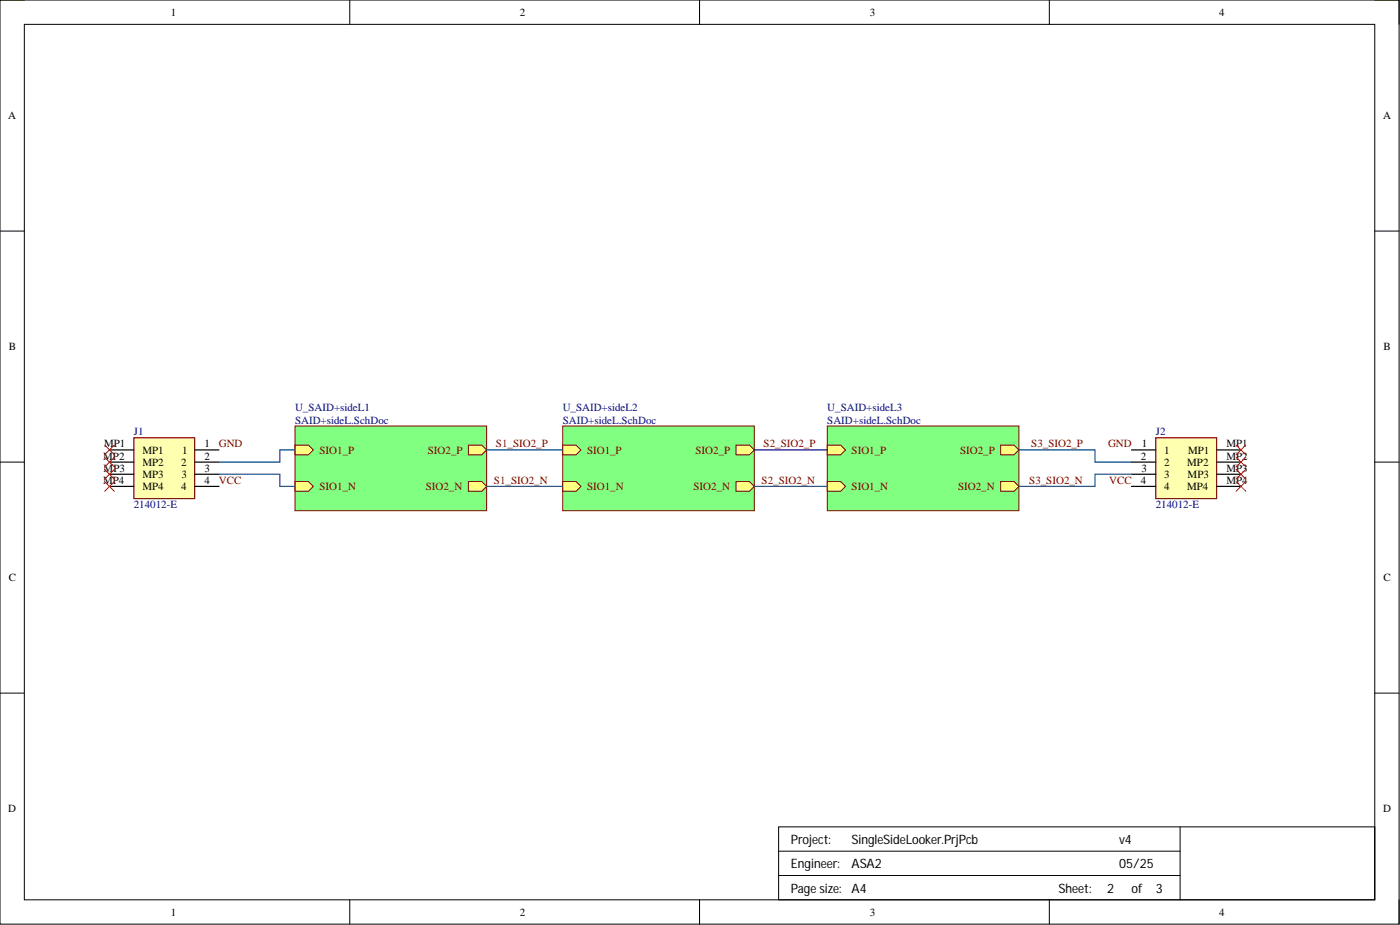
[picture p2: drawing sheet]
<svg xmlns="http://www.w3.org/2000/svg" width="292mm" height="193mm" viewBox="0 0 292 193" stroke-linecap="round" stroke-linejoin="round" font-family="sans-serif">
<defs><g id="words">
<g font-size="2.7">
<text x="165" y="176">Project:</text>
<text x="177.7" y="176">SingleSideLooker.PrjPcb</text>
<text x="233.5" y="176">v4</text>
<text x="165" y="181.1">Engineer:</text>
<text x="177.7" y="181.1">ASA2</text>
<text x="233.5" y="181.1">05/25</text>
<text x="165" y="186.2">Page size:</text>
<text x="177.7" y="186.2">A4</text>
<text x="220.8" y="186.2">Sheet:</text>
<text x="231" y="186.2">2</text>
<text x="236.1" y="186.2">of</text>
<text x="241.1" y="186.2">3</text>
</g>
<g font-size="2.3">
<text x="35.6" y="3.3">1</text>
<text x="108.4" y="3.3">2</text>
<text x="181.5" y="3.3">3</text>
<text x="254.3" y="3.3">4</text>
<text x="1.7" y="24.9">A</text>
<text x="288.6" y="24.9">A</text>
<text x="1.8" y="73.1">B</text>
<text x="288.7" y="73.1">B</text>
<text x="21.5" y="95.9">MP2</text>
<text x="21.7" y="93.4">MP1</text>
<text x="29.7" y="94.6">MP1</text>
<text x="38" y="94.6">1</text>
<text x="42.6" y="93.4">1</text>
<text x="42.6" y="95.9">2</text>
<text x="238.1" y="95.9">2</text>
<text x="238.3" y="93.4">1</text>
<text x="242.9" y="94.6">1</text>
<text x="247.9" y="94.6">MP1</text>
<text x="255.9" y="93.4">MP1</text>
<text x="255.9" y="95.9">MP2</text>
<text x="21.5" y="101">MP4</text>
<text x="21.6" y="98.4">MP3</text>
<text x="29.7" y="97.2">MP2</text>
<text x="29.7" y="99.7">MP3</text>
<text x="37.8" y="97.2">2</text>
<text x="37.9" y="99.7">3</text>
<text x="42.6" y="98.4">3</text>
<text x="42.6" y="101">4</text>
<text x="238.1" y="101">4</text>
<text x="238.1" y="98.4">3</text>
<text x="242.9" y="97.2">2</text>
<text x="242.9" y="99.7">3</text>
<text x="247.7" y="97.2">MP2</text>
<text x="247.8" y="99.7">MP3</text>
<text x="255.9" y="98.4">MP3</text>
<text x="255.9" y="101">MP4</text>
<text x="29.7" y="102.2">MP4</text>
<text x="37.8" y="102.2">4</text>
<text x="242.9" y="102.2">4</text>
<text x="247.7" y="102.2">MP4</text>
<text x="1.8" y="121.3">C</text>
<text x="288.7" y="121.3">C</text>
<text x="1.7" y="169.5">D</text>
<text x="288.6" y="169.5">D</text>
<text x="35.6" y="191">1</text>
<text x="108.4" y="191">2</text>
<text x="181.5" y="191">3</text>
<text x="254.3" y="191">4</text>
</g>
<g font-size="2.3" fill="#000080">
<text x="61.6" y="85.8">U_SAID+sideL1</text>
<text x="61.6" y="88.4">SAID+sideL.SchDoc</text>
<text x="117.4" y="85.8">U_SAID+sideL2</text>
<text x="117.4" y="88.4">SAID+sideL.SchDoc</text>
<text x="172.6" y="85.8">U_SAID+sideL3</text>
<text x="172.6" y="88.4">SAID+sideL.SchDoc</text>
<text x="27.9" y="90.8">J1</text>
<text x="241.1" y="90.8">J2</text>
<text x="27.9" y="106">214012-E</text>
<text x="241.1" y="106">214012-E</text>
</g>
<g font-size="2.3" fill="#800000">
<text x="45.7" y="93.4">GND</text>
<text x="66.6" y="94.6">SIO1_P</text>
<text x="89.3" y="94.6">SIO2_P</text>
<text x="103.5" y="93.4">S1_SIO2_P</text>
<text x="122.5" y="94.6">SIO1_P</text>
<text x="145.1" y="94.6">SIO2_P</text>
<text x="159.3" y="93.4">S2_SIO2_P</text>
<text x="177.7" y="94.6">SIO1_P</text>
<text x="200.3" y="94.6">SIO2_P</text>
<text x="215.2" y="93.4">S3_SIO2_P</text>
<text x="231.2" y="93.4">GND</text>
<text x="45.7" y="101">VCC</text>
<text x="103.1" y="101">S1_SIO2_N</text>
<text x="158.9" y="101">S2_SIO2_N</text>
<text x="214.7" y="101">S3_SIO2_N</text>
<text x="231.4" y="101">VCC</text>
<text x="66.6" y="102.2">SIO1_N</text>
<text x="88.8" y="102.2">SIO2_N</text>
<text x="122.5" y="102.2">SIO1_N</text>
<text x="144.7" y="102.2">SIO2_N</text>
<text x="177.7" y="102.2">SIO1_N</text>
<text x="199.9" y="102.2">SIO2_N</text>
</g>
</g></defs>
<g fill="none" stroke="#000" stroke-width=".21">
<path d="M0 0h291.9v192.8h-291.9zM0 0h5.1M5.1 5.1h281.7v182.6h-281.7zM73 0v5.1M146 0v5.1M218.9 0v5.1M286.8 0h5.1v5.1M0 48.2h5.1M286.8 48.2h5.1M0 96.4h5.1M286.8 96.4h5.1M0 144.6h5.1"/>
<path d="M286.8 144.6h5.1M162.5 172.5h124.3v15.2h-124.3zM162.5 177.6h83.7M246.2 172.5v15.2M73 187.7v5.1M146 187.7v5.1M162.5 182.6h83.7M218.9 187.7v5.1M291.9 187.7v5.1"/>
</g>
<path d="M27.9 91.3h12.7v12.7h-12.7z" fill-rule="evenodd" fill="#ffffb0"/>
<path d="M27.9 91.3h12.7v12.7h-12.7z" fill="none" stroke="#800000" stroke-width=".25"/>
<path d="M22.8 93.9h5.1M22.8 96.4h5.1M22.8 98.9h5.1M40.6 93.9h5.1M40.6 96.4h5.1M40.6 98.9h5.1M22.8 101.5h5.1M40.6 101.5h5.1" fill="none" stroke="#000" stroke-width=".25"/>
<path d="M241.1 91.3h12.7v12.7h-12.7z" fill-rule="evenodd" fill="#ffffb0"/>
<path d="M241.1 91.3h12.7v12.7h-12.7z" fill="none" stroke="#800000" stroke-width=".25"/>
<path d="M236.1 93.9h5M236.1 96.4h5M236.1 98.9h5M253.8 93.9h5.1M253.8 96.4h5.1M253.8 98.9h5.1M236.1 101.5h5M253.8 101.5h5.1" fill="none" stroke="#000" stroke-width=".25"/>
<g fill="none" stroke="#f00" stroke-width=".21">
<path d="M21.8 97.9l2.1 2.1M21.8 95.4l2.1 2M21.8 92.8l2.1 2.1M23.9 97.9l-2.1 2.1M23.9 95.4l-2.1 2M23.9 92.8l-2.1 2.1M257.9 97.9l2 2.1M257.9 95.4l2 2M257.9 92.8l2 2.1M259.9 97.9l-2 2.1M259.9 95.4l-2 2M259.9 92.8l-2 2.1"/>
<path d="M21.8 100.5l2.1 2M23.9 100.5l-2.1 2M257.9 100.5l2 2M259.9 100.5l-2 2"/>
</g>
<path d="M61.6 88.9h39.9v17.6h-39.9z" fill-rule="evenodd" fill="#80ff80"/>
<path d="M61.6 88.9h39.9v17.6h-39.9z" fill="none" stroke="#800000" stroke-width=".21"/>
<path d="M61.6 92.8h2.8l1 1.1-1 1h-2.8z" fill-rule="evenodd" fill="#ffff80"/>
<path d="M61.6 92.8h2.8l1 1.1-1 1h-2.8z" fill="none" stroke="#800000" stroke-width=".21"/>
<path d="M61.6 100.5h2.8l1 1-1 1h-2.8z" fill-rule="evenodd" fill="#ffff80"/>
<path d="M61.6 100.5h2.8l1 1-1 1h-2.8z" fill="none" stroke="#800000" stroke-width=".21"/>
<path d="M97.7 92.8h2.8l1 1.1-1 1h-2.8z" fill-rule="evenodd" fill="#ffff80"/>
<path d="M97.7 92.8h2.8l1 1.1-1 1h-2.8z" fill="none" stroke="#800000" stroke-width=".21"/>
<path d="M97.7 100.5h2.8l1 1-1 1h-2.8z" fill-rule="evenodd" fill="#ffff80"/>
<path d="M97.7 100.5h2.8l1 1-1 1h-2.8z" fill="none" stroke="#800000" stroke-width=".21"/>
<path d="M117.4 88.9h40v17.6h-40z" fill-rule="evenodd" fill="#80ff80"/>
<path d="M117.4 88.9h40v17.6h-40z" fill="none" stroke="#800000" stroke-width=".21"/>
<path d="M117.4 92.8h2.8l1 1.1-1 1h-2.8z" fill-rule="evenodd" fill="#ffff80"/>
<path d="M117.4 92.8h2.8l1 1.1-1 1h-2.8z" fill="none" stroke="#800000" stroke-width=".21"/>
<path d="M117.4 100.5h2.8l1 1-1 1h-2.8z" fill-rule="evenodd" fill="#ffff80"/>
<path d="M117.4 100.5h2.8l1 1-1 1h-2.8z" fill="none" stroke="#800000" stroke-width=".21"/>
<path d="M153.6 92.8h2.8l1 1.1-1 1h-2.8z" fill-rule="evenodd" fill="#ffff80"/>
<path d="M153.6 92.8h2.8l1 1.1-1 1h-2.8z" fill="none" stroke="#800000" stroke-width=".21"/>
<path d="M153.6 100.5h2.8l1 1-1 1h-2.8z" fill-rule="evenodd" fill="#ffff80"/>
<path d="M153.6 100.5h2.8l1 1-1 1h-2.8z" fill="none" stroke="#800000" stroke-width=".21"/>
<path d="M172.6 88.9h40v17.6h-40z" fill-rule="evenodd" fill="#80ff80"/>
<path d="M172.6 88.9h40v17.6h-40z" fill="none" stroke="#800000" stroke-width=".21"/>
<path d="M172.6 92.8h2.8l1 1.1-1 1h-2.8z" fill-rule="evenodd" fill="#ffff80"/>
<path d="M172.6 92.8h2.8l1 1.1-1 1h-2.8z" fill="none" stroke="#800000" stroke-width=".21"/>
<path d="M172.6 100.5h2.8l1 1-1 1h-2.8z" fill-rule="evenodd" fill="#ffff80"/>
<path d="M172.6 100.5h2.8l1 1-1 1h-2.8z" fill="none" stroke="#800000" stroke-width=".21"/>
<path d="M208.8 92.8h2.8l1 1.1-1 1h-2.8z" fill-rule="evenodd" fill="#ffff80"/>
<path d="M208.8 92.8h2.8l1 1.1-1 1h-2.8z" fill="none" stroke="#800000" stroke-width=".21"/>
<path d="M208.8 100.5h2.8l1 1-1 1h-2.8z" fill-rule="evenodd" fill="#ffff80"/>
<path d="M208.8 100.5h2.8l1 1-1 1h-2.8z" fill="none" stroke="#800000" stroke-width=".21"/>
<path d="M157.4 93.9h15.2" fill="none" stroke="#000080" stroke-width=".25"/>
<path d="M45.7 98.9h12.7v2.6h3.2M61.6 93.9h-3.2v2.5h-12.7M101.5 93.9h15.9M212.6 93.9h15.9v2.5h7.6M236.1 98.9h-7.6v2.6h-15.9M101.5 101.5h15.9M157.4 101.5h15.2" fill="none" stroke="#0b5394" stroke-width=".25"/>
<use href="#words"/>
</svg>
